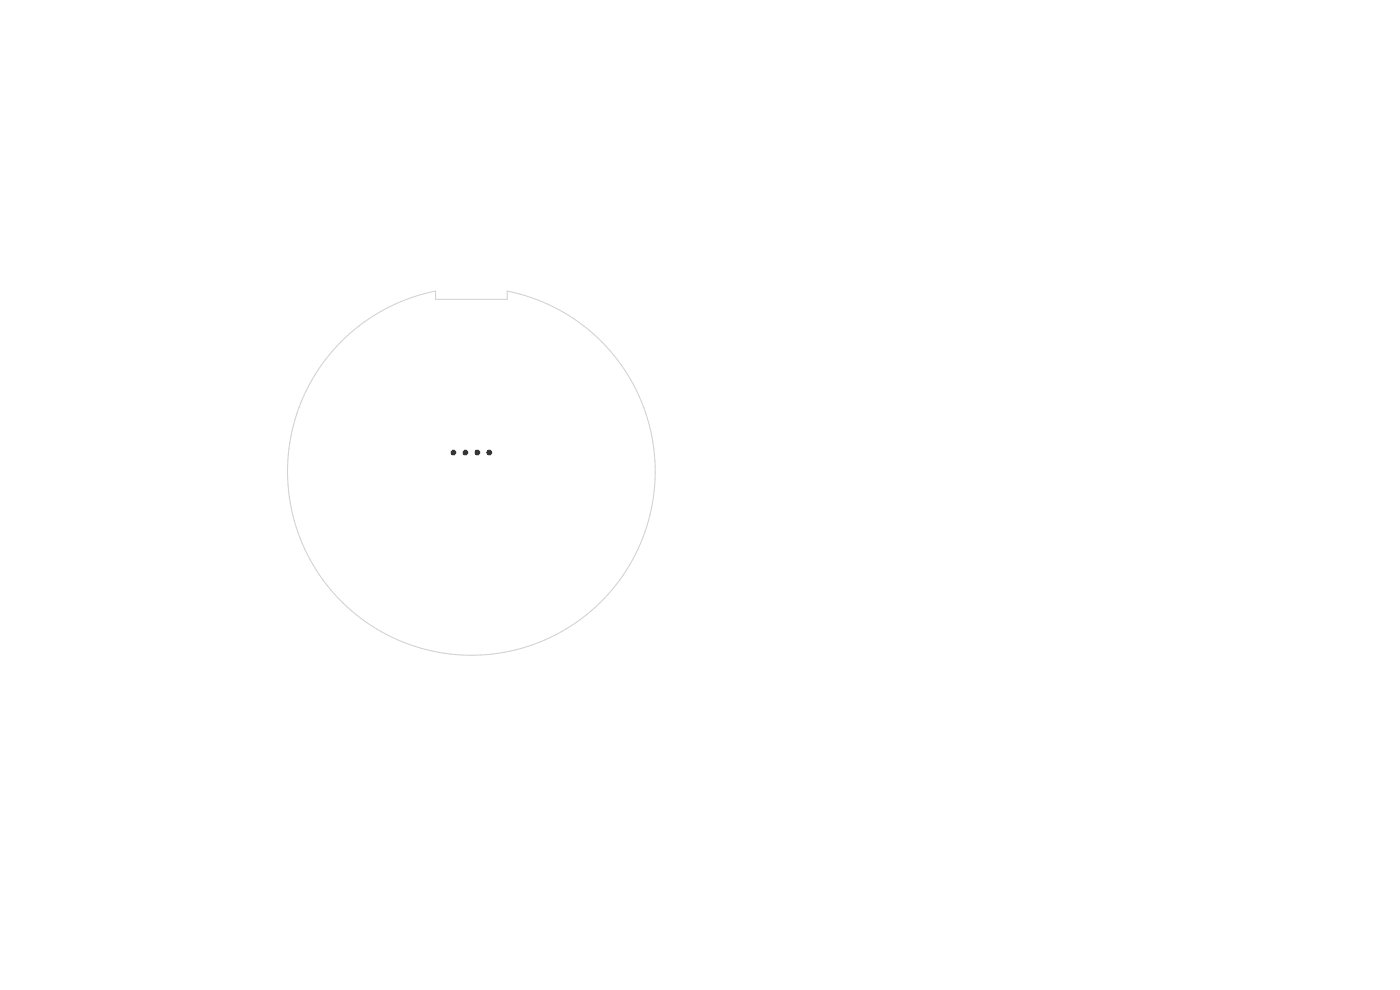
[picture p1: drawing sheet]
<svg xmlns="http://www.w3.org/2000/svg" width="297mm" height="210mm" viewBox="0 0 297 210" stroke-linecap="round" stroke-linejoin="round" font-family="sans-serif">
<path d="M72.3 72.5a39 39 0 0 1 20.1-10.8v1.8h15.2v-1.8a39 39 0 0 1 28.4 53.2 39 39 0 0 1-57.6 17.6 39 39 0 0 1-6.1-60z" fill="none" stroke="#d0d2cd" stroke-width=".21"/>
<g fill="#000" stroke="#000" stroke-width=".21">
<circle cx="96.2" cy="96" r=".5"/>
<circle cx="98.7" cy="96" r=".5"/>
<circle cx="101.3" cy="96" r=".5"/>
<circle cx="103.8" cy="96" r=".5"/>
</g>
</svg>
